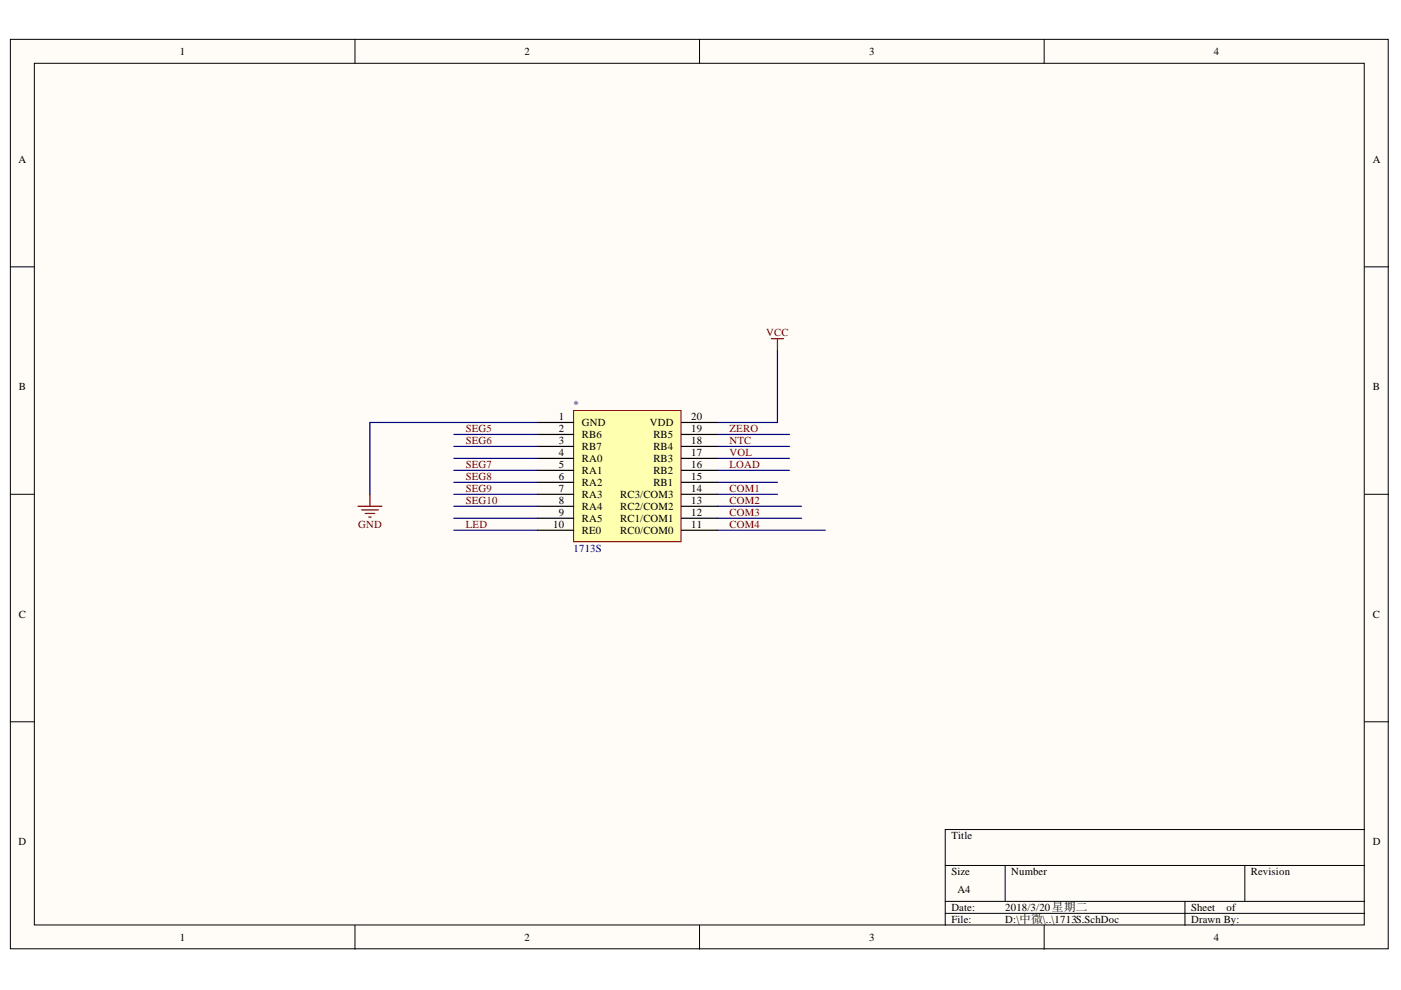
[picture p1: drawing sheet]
<svg xmlns="http://www.w3.org/2000/svg" width="297mm" height="210mm" viewBox="0 0 297 210" stroke-linecap="round" stroke-linejoin="round" font-family="sans-serif">
<defs><g id="words">
<g font-size="2.3">
<text x="38.1" y="11.7">1</text>
<text x="111.2" y="11.7">2</text>
<text x="184.3" y="11.7">3</text>
<text x="257.4" y="11.7">4</text>
<text x="3.9" y="34.5">A</text>
<text x="291.1" y="34.5">A</text>
<text x="4" y="82.7">B</text>
<text x="291.1" y="82.7">B</text>
<text x="118.5" y="89.1">1</text>
<text x="146.6" y="89.1">20</text>
<text x="118.5" y="91.6">2</text>
<text x="118.5" y="94.1">3</text>
<text x="123.4" y="90.3">GND</text>
<text x="123.4" y="92.9">RB6</text>
<text x="123.4" y="95.4">RB7</text>
<text x="137.8" y="90.3">VDD</text>
<text x="138.5" y="95.4">RB4</text>
<text x="138.5" y="92.9">RB5</text>
<text x="146.6" y="94.1">18</text>
<text x="146.6" y="91.6">19</text>
<text x="118.5" y="96.7">4</text>
<text x="118.5" y="99.2">5</text>
<text x="118.5" y="101.7">6</text>
<text x="123.4" y="97.9">RA0</text>
<text x="123.4" y="100.5">RA1</text>
<text x="138.5" y="100.5">RB2</text>
<text x="138.5" y="97.9">RB3</text>
<text x="146.6" y="101.7">15</text>
<text x="146.6" y="99.2">16</text>
<text x="146.6" y="96.7">17</text>
<text x="118.5" y="104.4">7</text>
<text x="118.5" y="106.9">8</text>
<text x="123.4" y="103">RA2</text>
<text x="123.4" y="105.6">RA3</text>
<text x="131.5" y="105.6">RC3/COM3</text>
<text x="138.5" y="103">RB1</text>
<text x="146.6" y="106.9">13</text>
<text x="146.6" y="104.4">14</text>
<text x="117.3" y="112">10</text>
<text x="118.5" y="109.4">9</text>
<text x="123.4" y="108.2">RA4</text>
<text x="123.4" y="110.7">RA5</text>
<text x="123.4" y="113.2">RE0</text>
<text x="131.5" y="113.2">RC0/COM0</text>
<text x="131.5" y="110.7">RC1/COM1</text>
<text x="131.5" y="108.2">RC2/COM2</text>
<text x="146.6" y="112">11</text>
<text x="146.6" y="109.4">12</text>
<text x="4" y="131">C</text>
<text x="291.1" y="131">C</text>
<text x="3.9" y="179.2">D</text>
<text x="201.7" y="177.9">Title</text>
<text x="291.1" y="179.2">D</text>
<text x="201.7" y="185.6">Size</text>
<text x="214.4" y="185.6">Number</text>
<text x="265.2" y="185.6">Revision</text>
<text x="203" y="189.4">A4</text>
<text x="201.7" y="193.2">Date:</text>
<text x="201.7" y="195.7">File:</text>
<text x="213.1" y="193.2">2018/3/20星期二</text>
<text x="213.1" y="195.7">D:\中微\..\1713S.SchDoc</text>
<text x="252.5" y="193.2">Sheet</text>
<text x="252.5" y="195.7">Drawn By:</text>
<text x="260.1" y="193.2">of</text>
<text x="38.1" y="199.5">1</text>
<text x="111.2" y="199.5">2</text>
<text x="184.3" y="199.5">3</text>
<text x="257.4" y="199.5">4</text>
</g>
<g font-size="2.3" fill="#800000">
<text x="162.5" y="71.3">VCC</text>
<text x="98.8" y="91.6">SEG5</text>
<text x="98.8" y="94.1">SEG6</text>
<text x="154.7" y="94.1">NTC</text>
<text x="154.7" y="91.6">ZERO</text>
<text x="98.8" y="99.2">SEG7</text>
<text x="98.8" y="101.7">SEG8</text>
<text x="154.7" y="99.2">LOAD</text>
<text x="154.7" y="96.7">VOL</text>
<text x="98.8" y="106.9">SEG10</text>
<text x="98.8" y="104.4">SEG9</text>
<text x="154.7" y="106.9">COM2</text>
<text x="154.7" y="104.4">COM1</text>
<text x="75.9" y="112">GND</text>
<text x="98.8" y="112">LED</text>
<text x="154.7" y="112">COM4</text>
<text x="154.7" y="109.4">COM3</text>
</g>
<g font-size="2.3" fill="#000080">
<text x="121.6" y="86.5">*</text>
<text x="121.6" y="117">1713S</text>
</g>
</g></defs>
<g fill="#fffcf8" stroke="#000" stroke-width=".21">
<path d="M2.2 8.3h292.1v192.9h-292.1z"/>
<path d="M7.3 13.4h281.9v182.7h-281.9z"/>
</g>
<g fill="none" stroke="#000" stroke-width=".21">
<path d="M75.3 8.3v5.1M148.3 8.3v5.1M221.4 8.3v5.1M2.2 56.6h5.1M289.3 56.6h5.1M2.2 104.8h5.1M289.3 104.8h5.1M2.2 153h5.1M289.3 153h5.1M289.3 175.9h-88.9v20.3M75.3 196.2v5.1M148.3 196.2v5.1"/>
<path d="M200.4 183.5h88.9M200.4 191.1h88.9M200.4 193.7h88.9M213.1 183.5v7.6M221.4 196.2v5.1M251.2 191.1v5.1M263.9 183.5v7.6"/>
</g>
<path d="M121.6 87h22.8v27.9h-22.8z" fill="#ffffb0" stroke="#800000" stroke-width=".21"/>
<g fill="none" stroke="#000" stroke-width=".25">
<path d="M114 89.6h7.6M114 92.1h7.6M114 94.7h7.6M114 97.2h7.6M114 99.7h7.6M144.5 89.6h7.6M144.5 92.1h7.6M144.5 94.7h7.6M144.5 97.2h7.6M144.5 99.7h7.6M114 102.3h7.6M114 104.8h7.6"/>
<path d="M114 107.3h7.6M114 109.9h7.6M114 112.4h7.6M144.5 102.3h7.6M144.5 104.8h7.6M144.5 107.3h7.6M144.5 109.9h7.6M144.5 112.4h7.6"/>
</g>
<g fill="none" stroke="#000080" stroke-width=".25">
<path d="M164.8 74.3v15.3h-12.7M96.2 92.1h17.8M96.2 94.7h17.8M96.2 97.2h17.8M96.2 99.7h17.8M114 89.6h-35.6v15.2M152.1 92.1h15.3M152.1 94.7h15.3M152.1 97.2h15.3M152.1 99.7h15.3M96.2 102.3h17.8M96.2 104.8h17.8"/>
<path d="M96.2 107.3h17.8M96.2 109.9h17.8M96.2 112.4h17.8M152.1 102.3h12.7M152.1 104.8h12.7M152.1 107.3h17.8M152.1 109.9h17.8M152.1 112.4h22.9"/>
</g>
<path d="M163.6 71.8h2.5M164.8 71.8v2.5M75.9 107.3h5.1M76.7 108.1h3.5M77.4 108.9h2M78.2 109.6h.5M78.4 104.8v2.5" fill="none" stroke="#800000" stroke-width=".25"/>
<use href="#words"/>
</svg>
